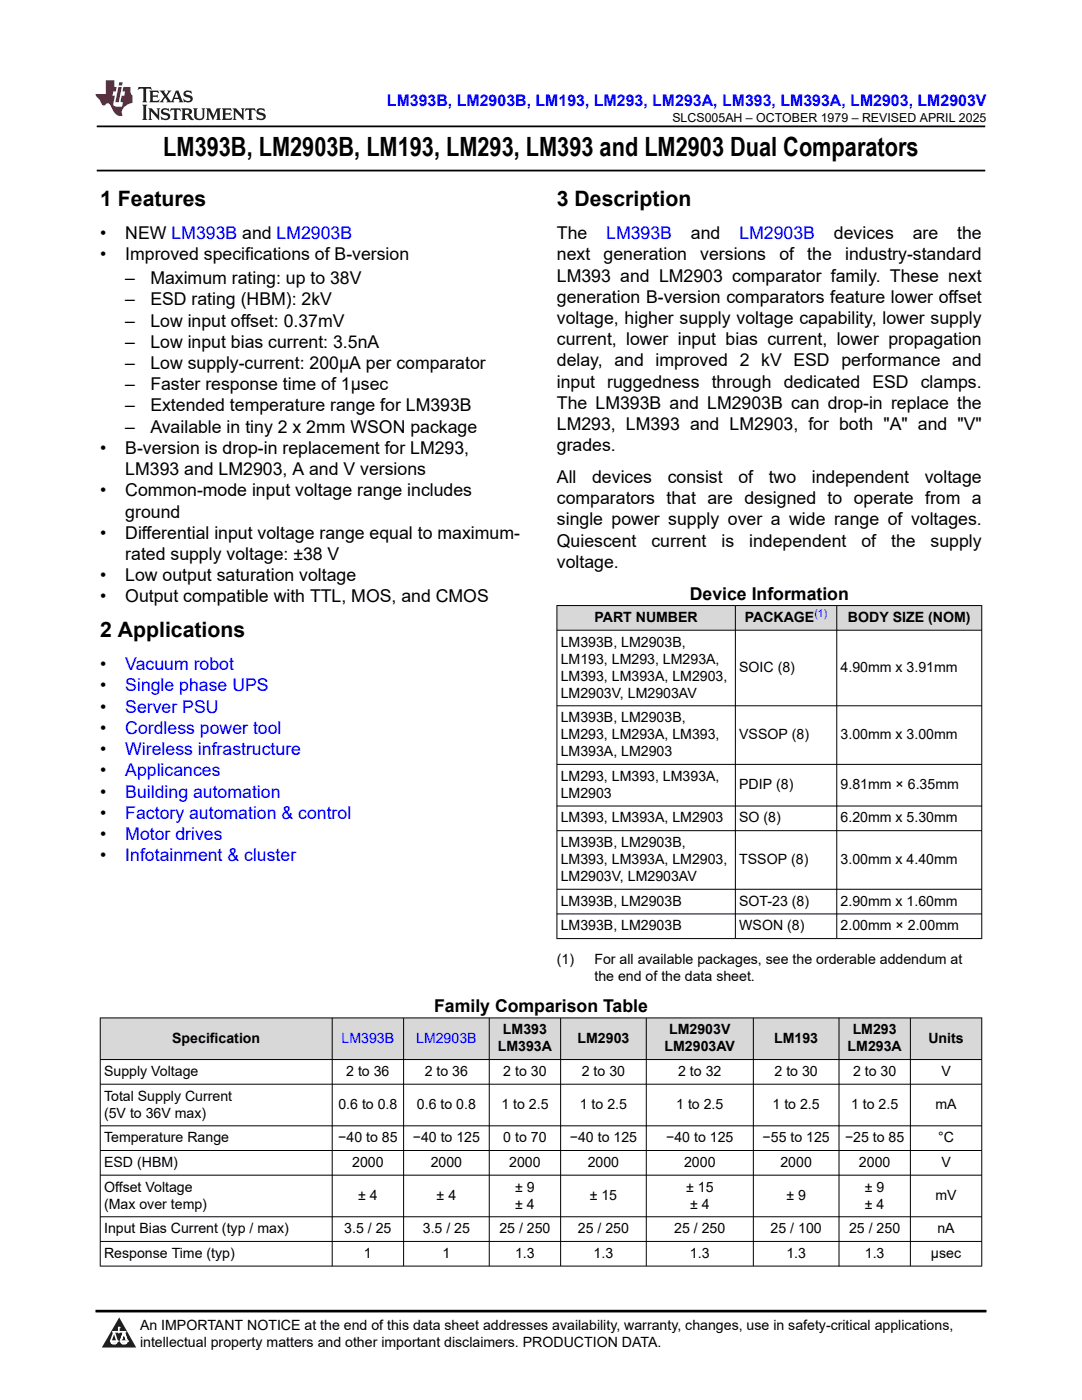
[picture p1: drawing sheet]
<svg xmlns="http://www.w3.org/2000/svg" width="216mm" height="279mm" viewBox="0 0 216 279" stroke-linecap="round" stroke-linejoin="round" font-family="sans-serif">
<defs><g id="words">
<text font-size="5.3" x="32.6" y="31.2">LM393B, LM2903B, LM193, LM293, LM393 and LM2903 Dual Comparators</text>
<g font-size="4.2">
<text x="20" y="41.2">1 Features</text>
<text x="111.1" y="41.2">3 Description</text>
<text x="20" y="127.2">2 Applications</text>
</g>
<g font-size="3.5">
<text x="20" y="47.7">•</text>
<text x="25" y="47.7">NEW LM393B and LM2903B</text>
<text x="111.1" y="47.7">The</text>
<text x="137.9" y="47.7">and</text>
<text x="166.4" y="47.7">devices</text>
<text x="182.1" y="47.7">are</text>
<text x="191" y="47.7">the</text>
<text x="20" y="52">•</text>
<text x="25" y="52">Improved specifications of B-version</text>
<text x="111.1" y="52">next</text>
<text x="120.4" y="52">generation</text>
<text x="139.7" y="52">versions</text>
<text x="155.5" y="52">of</text>
<text x="161.1" y="52">the</text>
<text x="168.6" y="52">industry-standard</text>
<text x="25" y="56.7">–</text>
<text x="30" y="56.7">Maximum rating: up to 38V</text>
<text x="111.1" y="56.2">LM393 and LM2903 comparator family. These next</text>
<text x="25" y="61">–</text>
<text x="25" y="65.2">–</text>
<text x="30" y="61">ESD rating (HBM): 2kV</text>
<text x="30" y="65.2">Low input offset: 0.37mV</text>
<text x="111.1" y="64.7">voltage, higher supply voltage capability, lower supply</text>
<text x="111.1" y="60.4">generation B-version comparators feature lower offset</text>
<text x="25" y="69.4">–</text>
<text x="30" y="69.4">Low input bias current: 3.5nA</text>
<text x="111.1" y="68.9">current, lower input bias current, lower propagation</text>
<text x="25" y="73.7">–</text>
<text x="25" y="77.9">–</text>
<text x="30" y="73.7">Low supply-current: 200µA per comparator</text>
<text x="30" y="77.9">Faster response time of 1µsec</text>
<text x="111.1" y="73.1">delay, and improved 2 kV ESD performance and</text>
<text x="111.1" y="77.4">input ruggedness through dedicated ESD clamps.</text>
<text x="25" y="82.1">–</text>
<text x="30" y="82.1">Extended temperature range for LM393B</text>
<text x="111.1" y="81.6">The LM393B and LM2903B can drop-in replace the</text>
<text x="25" y="86.4">–</text>
<text x="30" y="86.4">Available in tiny 2 x 2mm WSON package</text>
<text x="111.1" y="85.8">LM293, LM393 and LM2903, for both &quot;A&quot; and &quot;V&quot;</text>
<text x="20" y="90.6">•</text>
<text x="25" y="90.6">B-version is drop-in replacement for LM293,</text>
<text x="25" y="94.8">LM393 and LM2903, A and V versions</text>
<text x="111.1" y="90.1">grades.</text>
<text x="20" y="99.1">•</text>
<text x="25" y="99.1">Common-mode input voltage range includes</text>
<text x="111.1" y="96.4">All</text>
<text x="111.1" y="100.6">comparators that are designed to operate from a</text>
<text x="118.2" y="96.4">devices</text>
<text x="133.2" y="96.4">consist</text>
<text x="147.3" y="96.4">of</text>
<text x="153.4" y="96.4">two</text>
<text x="162" y="96.4">independent</text>
<text x="184.5" y="96.4">voltage</text>
<text x="20" y="107.5">•</text>
<text x="25" y="103.3">ground</text>
<text x="25" y="107.5">Differential input voltage range equal to maximum-</text>
<text x="111.1" y="104.9">single power supply over a wide range of voltages.</text>
<text x="25" y="111.8">rated supply voltage: ±38 V</text>
<text x="111.1" y="109.1">Quiescent</text>
<text x="111.1" y="113.3">voltage.</text>
<text x="130" y="109.1">current</text>
<text x="144" y="109.1">is</text>
<text x="149.5" y="109.1">independent</text>
<text x="171.9" y="109.1">of</text>
<text x="177.8" y="109.1">the</text>
<text x="185.7" y="109.1">supply</text>
<text x="20" y="116">•</text>
<text x="25" y="116">Low output saturation voltage</text>
<text x="137.6" y="119.7">Device Information</text>
<text x="20" y="120.2">•</text>
<text x="25" y="120.2">Output compatible with TTL, MOS, and CMOS</text>
<text x="20" y="133.8">•</text>
<text x="20" y="138">•</text>
<text x="20" y="142.2">•</text>
<text x="20" y="146.5">•</text>
<text x="20" y="150.7">•</text>
<text x="20" y="154.9">•</text>
<text x="20" y="159.2">•</text>
<text x="20" y="163.4">•</text>
<text x="20" y="167.6">•</text>
<text x="20" y="171.9">•</text>
<text x="86.6" y="202">Family Comparison Table</text>
</g>
<g font-size="3.5" fill="#00f">
<text x="121" y="47.7">LM393B</text>
<text x="147.5" y="47.7">LM2903B</text>
<text x="25" y="133.8">Vacuum robot</text>
<text x="25" y="138">Single phase UPS</text>
<text x="25" y="142.2">Server PSU</text>
<text x="25" y="146.5">Cordless power tool</text>
<text x="25" y="150.7">Wireless infrastructure</text>
<text x="25" y="154.9">Applicances</text>
<text x="25" y="159.2">Building automation</text>
<text x="25" y="163.4">Factory automation &amp; control</text>
<text x="25" y="167.6">Motor drives</text>
<text x="25" y="171.9">Infotainment &amp; cluster</text>
</g>
<text font-size="3.2" fill="#00f" x="77.2" y="21.1">LM393B, LM2903B, LM193, LM293, LM293A, LM393, LM393A, LM2903, LM2903V</text>
<g font-size="2.8">
<text x="118.6" y="124.1">PART NUMBER</text>
<text x="148.6" y="124.1">PACKAGE</text>
<text x="169.2" y="124.1">BODY SIZE (NOM)</text>
<text x="111.9" y="129">LM393B, LM2903B,</text>
<text x="111.9" y="132.4">LM193, LM293, LM293A,</text>
<text x="111.9" y="135.8">LM393, LM393A, LM2903,</text>
<text x="147.5" y="134.1">SOIC (8)</text>
<text x="167.7" y="134.1">4.90mm x 3.91mm</text>
<text x="111.9" y="139.2">LM2903V, LM2903AV</text>
<text x="111.9" y="144.1">LM393B, LM2903B,</text>
<text x="111.9" y="147.5">LM293, LM293A, LM393,</text>
<text x="147.5" y="147.5">VSSOP (8)</text>
<text x="167.7" y="147.5">3.00mm x 3.00mm</text>
<text x="111.9" y="150.9">LM393A, LM2903</text>
<text x="111.9" y="155.8">LM293, LM393, LM393A,</text>
<text x="111.9" y="159.2">LM2903</text>
<text x="147.5" y="157.5">PDIP (8)</text>
<text x="167.7" y="157.5">9.81mm × 6.35mm</text>
<text x="111.9" y="164.1">LM393, LM393A, LM2903</text>
<text x="147.5" y="164.1">SO (8)</text>
<text x="167.7" y="164.1">6.20mm x 5.30mm</text>
<text x="111.9" y="169.1">LM393B, LM2903B,</text>
<text x="111.9" y="172.4">LM393, LM393A, LM2903,</text>
<text x="147.5" y="172.4">TSSOP (8)</text>
<text x="167.7" y="172.4">3.00mm x 4.40mm</text>
<text x="111.9" y="175.8">LM2903V, LM2903AV</text>
<text x="111.9" y="180.7">LM393B, LM2903B</text>
<text x="111.9" y="185.7">LM393B, LM2903B</text>
<text x="147.5" y="180.7">SOT-23 (8)</text>
<text x="147.5" y="185.7">WSON (8)</text>
<text x="167.7" y="180.7">2.90mm x 1.60mm</text>
<text x="167.7" y="185.7">2.00mm × 2.00mm</text>
<text x="111.1" y="192.5">(1)</text>
<text x="118.6" y="192.5">For all available packages, see the orderable addendum at</text>
<text x="118.6" y="195.9">the end of the data sheet.</text>
<text x="34.4" y="208.1">Specification</text>
<text x="99.3" y="209.8">LM393A</text>
<text x="100.4" y="206.4">LM393</text>
<text x="115.2" y="208.1">LM2903</text>
<text x="132.6" y="209.8">LM2903AV</text>
<text x="133.5" y="206.4">LM2903V</text>
<text x="154.5" y="208.1">LM193</text>
<text x="169.1" y="209.8">LM293A</text>
<text x="170.1" y="206.4">LM293</text>
<text x="185.2" y="208.1">Units</text>
<text x="20.8" y="214.7">Supply Voltage</text>
<text x="69.1" y="214.7">2 to 36</text>
<text x="84.8" y="214.7">2 to 36</text>
<text x="100.4" y="214.7">2 to 30</text>
<text x="116.1" y="214.7">2 to 30</text>
<text x="135.3" y="214.7">2 to 32</text>
<text x="154.6" y="214.7">2 to 30</text>
<text x="170.2" y="214.7">2 to 30</text>
<text x="187.8" y="214.7">V</text>
<text x="20.8" y="219.7">Total Supply Current</text>
<text x="67.5" y="221.3">0.6 to 0.8</text>
<text x="83.2" y="221.3">0.6 to 0.8</text>
<text x="100" y="221.3">1 to 2.5</text>
<text x="115.7" y="221.3">1 to 2.5</text>
<text x="134.9" y="221.3">1 to 2.5</text>
<text x="154.2" y="221.3">1 to 2.5</text>
<text x="169.8" y="221.3">1 to 2.5</text>
<text x="186.7" y="221.3">mA</text>
<text x="20.8" y="223">(5V to 36V max)</text>
<text x="20.8" y="228">Temperature Range</text>
<text x="67.5" y="228">−40 to 85</text>
<text x="82.4" y="228">−40 to 125</text>
<text x="100.4" y="228">0 to 70</text>
<text x="113.7" y="228">−40 to 125</text>
<text x="132.9" y="228">−40 to 125</text>
<text x="152.2" y="228">−55 to 125</text>
<text x="168.6" y="228">−25 to 85</text>
<text x="187.2" y="228">°C</text>
<text x="20.8" y="232.9">ESD (HBM)</text>
<text x="70.3" y="232.9">2000</text>
<text x="85.9" y="232.9">2000</text>
<text x="101.6" y="232.9">2000</text>
<text x="117.3" y="232.9">2000</text>
<text x="136.5" y="232.9">2000</text>
<text x="155.7" y="232.9">2000</text>
<text x="171.4" y="232.9">2000</text>
<text x="187.8" y="232.9">V</text>
<text x="20.8" y="237.8">Offset Voltage</text>
<text x="71.5" y="239.5">± 4</text>
<text x="87.1" y="239.5">± 4</text>
<text x="102.8" y="237.8">± 9</text>
<text x="117.7" y="239.5">± 15</text>
<text x="136.9" y="237.8">± 15</text>
<text x="156.9" y="239.5">± 9</text>
<text x="172.6" y="237.8">± 9</text>
<text x="186.7" y="239.5">mV</text>
<text x="20.8" y="241.2">(Max over temp)</text>
<text x="102.8" y="241.2">± 4</text>
<text x="137.7" y="241.2">± 4</text>
<text x="172.6" y="241.2">± 4</text>
<text x="20.8" y="246.1">Input Bias Current (typ / max)</text>
<text x="20.8" y="251">Response Time (typ)</text>
<text x="68.7" y="246.1">3.5 / 25</text>
<text x="72.6" y="251">1</text>
<text x="84.4" y="246.1">3.5 / 25</text>
<text x="88.3" y="251">1</text>
<text x="99.6" y="246.1">25 / 250</text>
<text x="102.8" y="251">1.3</text>
<text x="115.3" y="246.1">25 / 250</text>
<text x="118.5" y="251">1.3</text>
<text x="134.5" y="246.1">25 / 250</text>
<text x="137.7" y="251">1.3</text>
<text x="153.8" y="246.1">25 / 100</text>
<text x="156.9" y="251">1.3</text>
<text x="169.4" y="246.1">25 / 250</text>
<text x="172.6" y="251">1.3</text>
<text x="185.8" y="251">µsec</text>
<text x="187.1" y="246.1">nA</text>
<text x="27.9" y="265.5">An IMPORTANT NOTICE at the end of this data sheet addresses availability, warranty, changes, use in safety-critical applications,</text>
<text x="27.9" y="268.9">intellectual property matters and other important disclaimers. PRODUCTION DATA.</text>
</g>
<g font-size="2.8" fill="#00f">
<text x="68.2" y="208.1">LM393B</text>
<text x="83" y="208.1">LM2903B</text>
</g>
<text font-size="2.5" x="134.2" y="24.3">SLCS005AH – OCTOBER 1979 – REVISED APRIL 2025</text>
<text font-size="2.1" fill="#00f" x="162.5" y="123.2">(1)</text>
</g></defs>
<path d="M19.3 25.2h177.3M19.3 34h177.3" fill="none" stroke="#000" stroke-width=".35"/>
<g fill="#d8d8d8">
<path d="M111.1 120.9h84.8v4.9h-84.8z" fill-rule="evenodd"/>
<path d="M111.2 120.9h35.5v4.8h-35.5z" fill-rule="evenodd"/>
<path d="M146.8 120.9h20.1v4.8h-20.1z" fill-rule="evenodd"/>
<path d="M167 120.9h28.8v4.8h-28.8z" fill-rule="evenodd"/>
</g>
<g fill="none" stroke="#000" stroke-width=".2">
<path d="M111.1 120.9h84.9M111.1 125.8h84.9M111.1 120.8v66.6M146.7 120.8v66.6M167 120.8v66.6M195.9 120.8v66.6M111.1 140.9h84.9M111.1 152.5h84.9M111.1 160.9h84.9M111.1 165.8h84.9M111.1 177.5h84.9M111.1 182.4h84.9"/>
<path d="M111.1 187.3h84.9"/>
</g>
<g fill="#d8d8d8">
<path d="M20 203.1h175.9v8.4h-175.9z" fill-rule="evenodd"/>
<path d="M20.1 203.2h46.1v8.2h-46.1z" fill-rule="evenodd"/>
<path d="M66.4 203.2h14.1v8.2h-14.1z" fill-rule="evenodd"/>
<path d="M80.6 203.2h17v8.2h-17z" fill-rule="evenodd"/>
<path d="M97.7 203.2h14.1v8.2h-14.1z" fill-rule="evenodd"/>
<path d="M111.9 203.2h17v8.2h-17z" fill-rule="evenodd"/>
<path d="M129 203.2h21.3v8.2h-21.3z" fill-rule="evenodd"/>
<path d="M150.4 203.2h17v8.2h-17z" fill-rule="evenodd"/>
<path d="M167.5 203.2h14.1v8.2h-14.1z" fill-rule="evenodd"/>
<path d="M181.7 203.2h14.1v8.2h-14.1z" fill-rule="evenodd"/>
</g>
<g fill="none" stroke="#000" stroke-width=".2">
<path d="M19.9 203.1h176.1M19.9 211.5h176.1M19.9 216.4h176.1M20 203.1v49.6M66.3 203.1v49.6M80.5 203.1v49.6M97.6 203.1v49.6M111.9 203.1v49.6M129 203.1v49.6M150.3 203.1v49.6M167.4 203.1v49.6M181.7 203.1v49.6"/>
<path d="M195.9 203.1v49.6M19.9 224.7h176.1M19.9 229.6h176.1M19.9 234.5h176.1M19.9 242.8h176.1M19.9 247.8h176.1M19.9 252.7h176.1"/>
</g>
<path d="M0 0h215.9v23.8h-215.9z" fill-rule="evenodd" fill="#fff"/>
<path d="M27.7 17.4l-.2 .6 .5-.3h.6v.2v2.1l-.2 .4h1l-.2-.4v-2.1v-.2h.5l.5 .3-.1-.6zM29.8 18.1l.2 .4v1.5l-.2 .4h1.9l.1-.6a1.08 1.08 0 0 1-1.3 .2v-.7h.6l.4 .2v-.6l-.4 .2h-.6v-.6l.2-.1a1 1 0 0 1 1 .2l-.1-.5zM31.8 18.1l1 1.1-1 1.2h.9l-.2-.2 .4-.7 .5 .7-.2 .2h1.6l-.2-.2 .1-.4h1l.1 .4-.1 .2h.9l-.2-.3-.8-2h-.5l-1 2.2-.8-1.1 .9-1.1h-.8l.2 .2-.5 .7-.3-.7 .1-.2zM35.2 18.5l.4 1h-.8zM36.8 18.2a.65 .65 0 0 0-.2 .8 .65 .65 0 0 0 .6 .4l.7 .2 .1 .2a.79 .79 0 0 1-.7 .4 .79 .79 0 0 1-.7-.5l.1 .7 .2-.1a.93 .93 0 0 0 1.1 .1 .93 .93 0 0 0 .4-1 1.46 1.46 0 0 0-1.2-.6l-.1-.3a1.09 1.09 0 0 1 1.2 .2l-.2-.6-.1 .1-.6-.2zM28.4 20.9l.2 .4v2.3l-.2 .3h1l-.2-.3v-2.3l.2-.4zM29.6 21.6l.2 .4v1.6l-.2 .3h.8l-.3-.3v-1.4l1.7 1.8v-2l.2-.4h-.8l.2 .2 .1 1.1-1.2-1.3zM32.3 21.8a.65 .65 0 0 0-.2 .7 .65 .65 0 0 0 .7 .4l.6 .2 .1 .2a.79 .79 0 0 1-.7 .4 .79 .79 0 0 1-.7-.5l.1 .7 .2-.1a.93 .93 0 0 0 1.1 .1 .93 .93 0 0 0 .4-.9 1.46 1.46 0 0 0-1.2-.6l-.1-.4a1.09 1.09 0 0 1 1.2 .2l-.2-.6-.1 .1-.6-.1zM34.1 21.6l-.1 .7a.63 .63 0 0 1 .7-.4l.1 1.7-.3 .3h1l-.2-.3v-1.7a.66 .66 0 0 1 .8 .4l-.1-.7zM36.2 21.6l.2 .4v1.6l-.2 .3h.9l-.2-.2v-.7h.5l.1 .2a.79 .79 0 0 0 1.2 .6l-1-.9a.61 .61 0 0 0 .6-.6 .61 .61 0 0 0-.5-.6zM36.9 21.9h.2a.47 .47 0 0 1 .5 .1 .47 .47 0 0 1 .1 .5l-.2 .2h-.6zM38.5 21.6l.2 .2a2.27 2.27 0 0 0 .4 2 1.04 1.04 0 0 0 1.7-.7v-1.3l.2-.2h-.8l.2 .4v1.1a.6 .6 0 0 1-.6 .6 .6 .6 0 0 1-.6-.6v-1.1l.3-.4zM41.1 21.6l.2 .4v1.6l-.2 .3h.7l-.2-.3v-1.5l.9 1.9 .8-1.9v1.5l-.2 .3h1l-.3-.3v-1.6l.3-.4h-.8l-.7 1.5-.7-1.5zM44.3 21.6l.2 .4v1.6l-.2 .3h1.9l.1-.5a1.09 1.09 0 0 1-1.3 .1v-.6h.6l.4 .1v-.6l-.4 .2h-.6v-.6l.2-.1a1.01 1.01 0 0 1 1 .3l-.1-.6zM46.4 21.6l.3 .4v1.6l-.3 .3h.8l-.2-.3v-1.4l1.6 1.8v-2l.2-.4h-.7l.2 .2v1.1l-1.2-1.3zM49 21.6l-.1 .7a.63 .63 0 0 1 .8-.4v1.7l-.3 .3h1l-.2-.3v-1.7a.66 .66 0 0 1 .8 .4l-.1-.7zM51.4 21.8a.65 .65 0 0 0-.2 .7 .65 .65 0 0 0 .6 .4l.6 .2 .2 .2a.79 .79 0 0 1-.8 .4 .79 .79 0 0 1-.6-.5l.1 .7 .2-.1a.93 .93 0 0 0 1 .1 .93 .93 0 0 0 .5-.9 1.46 1.46 0 0 0-1.3-.6l-.1-.4a1.09 1.09 0 0 1 1.3 .2l-.2-.6-.2 .1-.5-.1z" fill="#231f20"/>
<path d="M21.1 16v2.8h-2.1l.1 .3 .9 1a.95 .95 0 0 0 .9 .9 .59 .59 0 0 1 .6-.4 .59 .59 0 0 1 .5 .4l.4 .8a1.59 1.59 0 0 0 2.1 1.3 1.61 1.61 0 0 1 1-2.2l1-.4-.1-1.5a1.59 1.59 0 0 1-.4-1.6h-1.4l-.2 .9h.5l-.1 .8h-.5l-.2 1v.2l.4 .1-.2 .9h-.6a.73 .73 0 0 1-1.1-.7l.3-1.5h-.5l.2-.8h.5l.2-.9h-.5v-1.4zM23.6 17.4l-.6 3h.7l.6-3zM23.8 16.4l-.1 .7h.7l.1-.7z" fill="#ed1c24"/>
<path d="M0 261.4h215.9v18h-215.9z" fill-rule="evenodd" fill="#fff"/>
<path d="M23.8 262.9l3.4 6h-6.9z" fill="#231f20"/>
<path d="M22.1 267.7h1.3l-.4 .5h-.3a.55 .55 0 0 1-.6-.5z" fill-rule="evenodd" fill="#fff"/>
<path d="M22.1 267.7h1.3l-.4 .5h-.3a.55 .55 0 0 1-.6-.5z" fill="none" stroke="#231f20" stroke-width=".34"/>
<path d="M22.1 267.7h1.3l-.4 .5h-.5zM23.7 265.9h.1M23.7 264.9v1z" fill="none" stroke="#fff" stroke-width=".34"/>
<circle cx="23.7" cy="264.9" r=".17" fill="#fff"/>
<path d="M22.6 265.8h.1M22.6 265.8h2.3z" fill="none" stroke="#fff" stroke-width=".34"/>
<circle cx="24.9" cy="265.8" r=".17" fill="#fff"/>
<path d="M24 267.7h.1" fill="none" stroke="#fff" stroke-width=".34"/>
<path d="M24.7 265.8l-.7 1.9z" fill="#fff"/>
<path d="M24.7 265.8l-.7 1.9z" fill="none" stroke="#fff" stroke-width=".34"/>
<path d="M24.7 265.8l.7 1.9z" fill="#fff"/>
<path d="M24.7 265.8l.7 1.9zM25.3 267.7h.1" fill="none" stroke="#fff" stroke-width=".34"/>
<circle cx="22.1" cy="267.7" r=".17" fill="#fff"/>
<path d="M22.8 265.8l-.7 1.9zM22.8 265.8l.6 1.9z" fill="none" stroke="#fff" stroke-width=".34"/>
<circle cx="23.4" cy="267.7" r=".17" fill="#fff"/>
<path d="M24.1 267.7h1.3a.65 .65 0 0 1-.6 .5 .65 .65 0 0 1-.7-.5z" fill-rule="evenodd" fill="#fff"/>
<path d="M24.1 267.7h1.3a.65 .65 0 0 1-.6 .5 .65 .65 0 0 1-.7-.5z" fill="none" stroke="#231f20" stroke-width=".34"/>
<path d="M24 267.7h.1M24.1 267.7h1.3l-.4 .5h-.5z" fill="none" stroke="#fff" stroke-width=".34"/>
<circle cx="25.4" cy="267.7" r=".17" fill="#fff"/>
<path d="M19 261.7h177.8" fill="none" stroke="#000" stroke-width=".53"/>
<use href="#words"/>
</svg>
